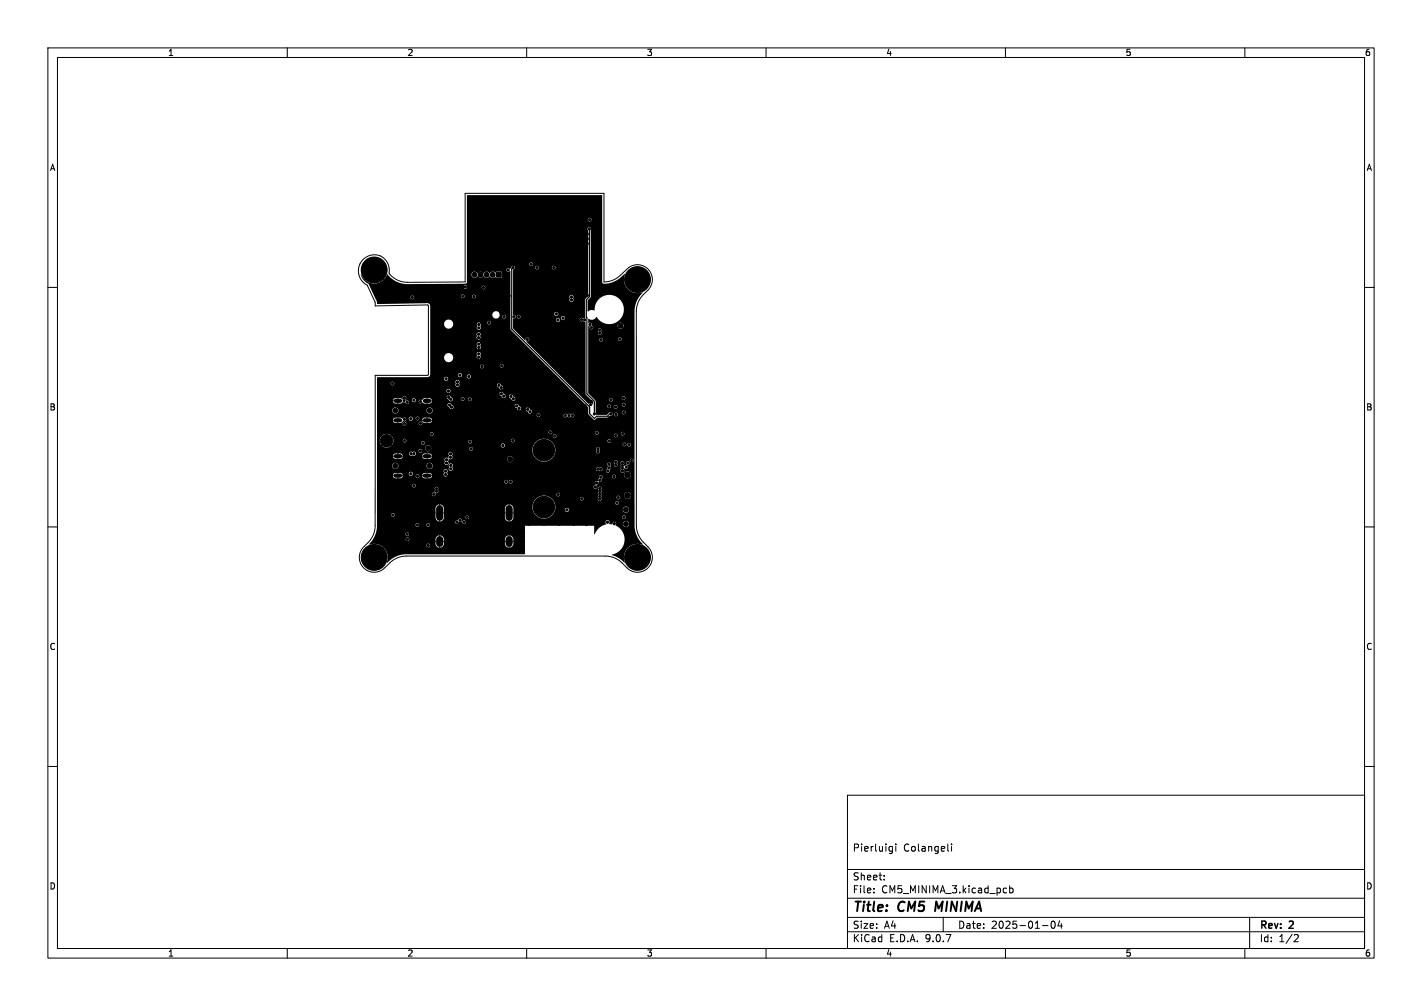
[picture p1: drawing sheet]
<svg xmlns="http://www.w3.org/2000/svg" width="297mm" height="210mm" viewBox="0 0 297 210" stroke-linecap="round" stroke-linejoin="round" font-family="sans-serif">
<defs><g id="words">
<g font-size="2.8">
<text x="178" y="190.9">Title:</text>
<text x="187.7" y="190.9">CM5</text>
<text x="196.2" y="190.9">MINIMA</text>
</g>
<g font-size="2.1">
<text x="178" y="178">Pierluigi</text>
<text x="188.7" y="178">Colangeli</text>
<text x="178" y="184">Sheet:</text>
<text x="178" y="186.7">File:</text>
<text x="184.1" y="186.7">CM5_MINIMA_3.kicad_pcb</text>
<text x="178" y="196.9">KiCad</text>
<text x="178" y="194.1">Size:</text>
<text x="184.7" y="194.1">A4</text>
<text x="185.7" y="196.9">E.D.A.</text>
<text x="193.3" y="196.9">9.0.7</text>
<text x="200" y="194.1">Date:</text>
<text x="207" y="194.1">2025-01-04</text>
<text x="263" y="194.3">Rev:</text>
<text x="263" y="196.9">Id:</text>
<text x="267.1" y="196.9">1/2</text>
<text x="269.4" y="194.3">2</text>
</g>
<g font-size="1.8">
<text x="35" y="11.9">1</text>
<text x="85" y="11.9">2</text>
<text x="135" y="11.9">3</text>
<text x="185" y="11.9">4</text>
<text x="235" y="11.9">5</text>
<text x="285" y="11.9">6</text>
<text x="10.3" y="35.9">A</text>
<text x="285.4" y="35.9">A</text>
<text x="10.3" y="85.9">B</text>
<text x="285.3" y="85.9">B</text>
<text x="10.3" y="135.9">C</text>
<text x="285.3" y="135.9">C</text>
<text x="10.3" y="185.9">D</text>
<text x="285.3" y="185.9">D</text>
<text x="35" y="199.9">1</text>
<text x="85" y="199.9">2</text>
<text x="135" y="199.9">3</text>
<text x="185" y="199.9">4</text>
<text x="235" y="199.9">5</text>
<text x="285" y="199.9">6</text>
</g>
</g></defs>
<g fill="none" stroke="#000" stroke-width=".21">
<path d="M10 10h277v190h-277zM12 12h273v186h-273zM60 10v2M110 10v2M160 10v2M210 10v2M260 10v2M75.9 54.1a3.2 3.2 0 0 1 3.8-.5 3.2 3.2 0 0 1 1.6 3.4 4.8 4.8 0 0 0 3.8 1.9h12v-18.5h29.1v18.5a4.9 4.9 0 0 0 3.4-1.5l1.7-1.5a3.1 3.1 0 0 1 4.2 .4 3.1 3.1 0 0 1-.1 4.2l-1 1a5 5 0 0 0-1.5 3.5v44.7a5 5 0 0 0 1.4 3.5l1.1 1a3.1 3.1 0 0 1-.1 4.4 3.1 3.1 0 0 1-4.3 0l-1-1a5 5 0 0 0-3.6-1.5h-41.5a5 5 0 0 0-3.5 1.4l-1 1a3.1 3.1 0 0 1-4.5 0 3.1 3.1 0 0 1 .2-4.5 5.5 5.5 0 0 0 2.3-4.3v-31.3l11-.1 .1-14.4-.2-.2-10.9 .2-.1-.9-1.6-3.5a3.4 3.4 0 0 1-.8-5.4zM10 60h2M285 60h2M10 110h2M285 110h2"/>
<path d="M10 160h2M177 166h108v32h-108zM186 176.7l.4 .1M186.4 176.7v1.2l-.2 .2-.3 .1M186.4 177.6l-.4 .1M187.1 176.2v.1M187.1 176.7v1M198 176.2v1.3l.2 .2M198.7 176.2v.1M198.7 176.7v1M285 160h2M60 198v2"/>
<path d="M110 198v2M160 198v2M177 194.5h108M177 191.5h108M177 187.5h108M177 181.5h108M182.5 186.3v.1M182.5 185.5v.1M184.7 183.6v.1M184.7 182.8v.1M197 191.5v3M210 198v2"/>
<path d="M210.1 185.4l.1 .1M210.2 186.3l-.1 .1M210.9 184.9v1.5M210.9 185.5l.4-.1 .3 .3-.1 .6h-.6M217.7 193.2h1.2M219.7 192.4l.2-.1a.8 .8 0 0 1 .5 .7 .8 .8 0 0 1-.5 .8 1 1 0 0 1-.2-1.4zM221.3 192.2l-.3 1.1h.9M221.7 192.8v1M260 198v2M261 191.5v6.5M270.5 195.1l.5 .1 .2 .3-1 1.1h1"/>
</g>
<path d="M195.6 188.2l-.3 2" fill="none" stroke="#000" stroke-width=".4"/>
<g fill="#000" stroke="#000" stroke-width=".21">
<path d="M103.7 56.9h1v1h-1z"/>
<circle cx="78.1" cy="56.4" r="2.7"/>
<circle cx="82.1" cy="59.9" r=".23"/>
<circle cx="83.7" cy="59.9" r=".22"/>
<circle cx="85.3" cy="59.9" r=".23"/>
<circle cx="87" cy="59.9" r=".23"/>
<circle cx="88.6" cy="59.9" r=".22"/>
<circle cx="90.2" cy="59.9" r=".23"/>
<circle cx="91.8" cy="59.9" r=".23"/>
<circle cx="93.5" cy="59.9" r=".22"/>
<circle cx="95.1" cy="59.9" r=".23"/>
<circle cx="96.6" cy="59.9" r=".23"/>
<circle cx="97.2" cy="59.9" r=".23"/>
<circle cx="98" cy="45.1" r=".22"/>
<circle cx="98.1" cy="43.4" r=".22"/>
<circle cx="98.1" cy="41.4" r=".22"/>
<circle cx="98.1" cy="48.4" r=".22"/>
<circle cx="98.1" cy="51.4" r=".22"/>
<circle cx="98.1" cy="52.4" r=".22"/>
<circle cx="98.1" cy="46.9" r=".23"/>
<circle cx="98.1" cy="55.9" r=".23"/>
<circle cx="98.1" cy="53.9" r=".23"/>
<circle cx="98.1" cy="49.9" r=".23"/>
<circle cx="99.1" cy="57.4" r=".5"/>
<circle cx="99.6" cy="56.4" r=".22"/>
<circle cx="99.7" cy="49.9" r=".23"/>
<circle cx="100.2" cy="41.4" r=".22"/>
<circle cx="100.4" cy="57.4" r=".5"/>
<circle cx="100.7" cy="49.9" r=".23"/>
<circle cx="101.6" cy="45.4" r=".23"/>
<circle cx="101.6" cy="57.4" r=".5"/>
<circle cx="101.9" cy="49.8" r=".22"/>
<circle cx="102.1" cy="41.4" r=".22"/>
<circle cx="102.2" cy="52.4" r=".22"/>
<circle cx="102.9" cy="57.4" r=".5"/>
<circle cx="103.6" cy="48.4" r=".22"/>
<circle cx="103.6" cy="52.4" r=".22"/>
<circle cx="103.6" cy="53.4" r=".22"/>
<circle cx="103.7" cy="46.9" r=".23"/>
<circle cx="103.8" cy="45" r=".22"/>
<circle cx="104.1" cy="41.4" r=".22"/>
<circle cx="104.2" cy="55.9" r=".22"/>
<circle cx="104.2" cy="50.9" r=".22"/>
<circle cx="106.1" cy="41.4" r=".22"/>
<circle cx="106.1" cy="56.4" r=".22"/>
<circle cx="106.2" cy="54.9" r=".22"/>
<circle cx="107.2" cy="55.9" r=".22"/>
<circle cx="108.1" cy="41.4" r=".22"/>
<circle cx="108.1" cy="55.4" r=".22"/>
<circle cx="108.6" cy="49.4" r=".22"/>
<circle cx="109.1" cy="44.4" r=".22"/>
<circle cx="109.1" cy="58.4" r=".22"/>
<circle cx="110.1" cy="50.4" r=".22"/>
<circle cx="110.1" cy="56.4" r=".22"/>
<circle cx="110.6" cy="41.4" r=".22"/>
<circle cx="110.9" cy="55.2" r=".22"/>
<circle cx="111.2" cy="43.9" r=".22"/>
<circle cx="111.6" cy="46.4" r=".22"/>
<circle cx="112.1" cy="48.4" r=".22"/>
<circle cx="112.2" cy="55.9" r=".22"/>
<circle cx="113.1" cy="41.4" r=".22"/>
<circle cx="113.2" cy="50.9" r=".22"/>
<circle cx="113.6" cy="55.9" r=".23"/>
<circle cx="114.1" cy="58.4" r=".22"/>
<circle cx="114.6" cy="49.4" r=".22"/>
<circle cx="115.1" cy="46.4" r=".22"/>
<circle cx="115.1" cy="41.4" r=".22"/>
<circle cx="115.6" cy="58.4" r=".22"/>
<circle cx="115.6" cy="55.9" r=".23"/>
<circle cx="116.6" cy="44.4" r=".22"/>
<circle cx="116.6" cy="48.9" r=".23"/>
<circle cx="117.1" cy="51.4" r=".22"/>
<circle cx="117.2" cy="49.9" r=".22"/>
<circle cx="117.6" cy="41.4" r=".22"/>
<circle cx="118.2" cy="54.9" r=".22"/>
<circle cx="119.6" cy="58.4" r=".22"/>
<circle cx="120.6" cy="58.9" r=".23"/>
<circle cx="121.6" cy="58.4" r=".22"/>
<circle cx="121.6" cy="56.9" r=".23"/>
<circle cx="121.6" cy="54.9" r=".23"/>
<circle cx="122.1" cy="53.4" r=".22"/>
<circle cx="122.6" cy="50.9" r=".23"/>
<circle cx="122.6" cy="48.9" r=".23"/>
<circle cx="122.6" cy="49.9" r=".23"/>
<circle cx="123.1" cy="47.8" r=".22"/>
<circle cx="123.1" cy="41.4" r=".22"/>
<circle cx="123.2" cy="45.9" r=".22"/>
<circle cx="125.1" cy="41.4" r=".22"/>
<circle cx="125.1" cy="55.4" r=".22"/>
<circle cx="125.2" cy="46.9" r=".22"/>
<circle cx="125.2" cy="51.9" r=".22"/>
<circle cx="125.2" cy="56.9" r=".22"/>
<circle cx="125.2" cy="53.9" r=".22"/>
<circle cx="125.2" cy="58.9" r=".22"/>
<circle cx="125.2" cy="48.9" r=".22"/>
<circle cx="125.2" cy="42.9" r=".22"/>
<circle cx="125.2" cy="44.9" r=".22"/>
<circle cx="125.8" cy="59.9" r=".23"/>
<circle cx="127.5" cy="59.9" r=".22"/>
<circle cx="129.1" cy="59.9" r=".23"/>
<circle cx="133.1" cy="58.4" r="2.7"/>
<circle cx="86.1" cy="62.1" r=".23"/>
<circle cx="91.1" cy="67" r=".22"/>
<circle cx="91.1" cy="76.8" r=".22"/>
<circle cx="91.1" cy="70.2" r=".23"/>
<circle cx="91.1" cy="73.5" r=".23"/>
<circle cx="91.1" cy="63.8" r=".23"/>
<circle cx="91.5" cy="61.4" r=".22"/>
<circle cx="93.2" cy="79.1" r=".22"/>
<circle cx="94.5" cy="63.8" r=".22"/>
<circle cx="95.4" cy="61.3" r=".23"/>
<circle cx="95.5" cy="79.7" r=".22"/>
<circle cx="96.1" cy="78.3" r=".22"/>
<circle cx="96.7" cy="61.9" r=".23"/>
<circle cx="97.9" cy="78.6" r=".22"/>
<circle cx="99" cy="61.9" r=".22"/>
<circle cx="99.6" cy="69.1" r=".22"/>
<circle cx="99.6" cy="75.1" r=".23"/>
<circle cx="99.7" cy="71.1" r=".23"/>
<circle cx="100" cy="70.5" r=".22"/>
<circle cx="100" cy="69.8" r=".22"/>
<circle cx="100" cy="73.2" r=".22"/>
<circle cx="100" cy="74.6" r=".22"/>
<circle cx="100" cy="73.9" r=".22"/>
<circle cx="100" cy="72.5" r=".22"/>
<circle cx="100" cy="71.8" r=".22"/>
<circle cx="100" cy="68.5" r=".22"/>
<circle cx="100" cy="67.8" r=".22"/>
<circle cx="100.4" cy="69.1" r=".22"/>
<circle cx="100.5" cy="70.9" r=".23"/>
<circle cx="100.6" cy="71.5" r=".22"/>
<circle cx="100.6" cy="74.9" r=".22"/>
<circle cx="100.6" cy="60.5" r=".22"/>
<circle cx="100.6" cy="67.4" r=".22"/>
<circle cx="100.7" cy="76.5" r=".23"/>
<circle cx="101" cy="60" r=".22"/>
<circle cx="102.2" cy="67.4" r=".22"/>
<circle cx="103.6" cy="70.5" r=".22"/>
<circle cx="103.6" cy="71.4" r=".22"/>
<circle cx="104.3" cy="79.8" r=".22"/>
<circle cx="104.5" cy="61.7" r=".23"/>
<circle cx="104.7" cy="65.6" r=".23"/>
<circle cx="104.8" cy="76.4" r=".22"/>
<circle cx="105.3" cy="66.1" r=".22"/>
<circle cx="106.3" cy="61.8" r=".22"/>
<circle cx="107.4" cy="66.1" r=".22"/>
<circle cx="107.8" cy="65.3" r=".22"/>
<circle cx="108.3" cy="66.1" r=".22"/>
<circle cx="108.4" cy="75.5" r=".22"/>
<circle cx="109.5" cy="75.5" r=".22"/>
<circle cx="110.2" cy="70.9" r=".22"/>
<circle cx="110.5" cy="75.5" r=".22"/>
<circle cx="110.8" cy="61.7" r=".23"/>
<circle cx="115.4" cy="61.6" r=".22"/>
<circle cx="115.8" cy="66.8" r=".23"/>
<circle cx="116.2" cy="65.5" r=".22"/>
<circle cx="116.3" cy="64.9" r=".22"/>
<circle cx="116.5" cy="66.8" r=".22"/>
<circle cx="117.6" cy="66.4" r=".22"/>
<circle cx="118.2" cy="66.7" r=".22"/>
<circle cx="118.9" cy="60.5" r=".23"/>
<circle cx="119.4" cy="62" r=".23"/>
<circle cx="119.4" cy="62.6" r=".23"/>
<circle cx="121.5" cy="66.7" r=".22"/>
<circle cx="121.8" cy="66" r=".23"/>
<circle cx="122.1" cy="61.7" r=".22"/>
<circle cx="122.1" cy="66.8" r=".22"/>
<circle cx="122.7" cy="61.7" r=".23"/>
<circle cx="123.2" cy="67.7" r=".22"/>
<circle cx="123.5" cy="68.4" r=".23"/>
<circle cx="124.4" cy="69" r=".22"/>
<circle cx="124.6" cy="69.7" r=".22"/>
<circle cx="124.7" cy="79.4" r=".22"/>
<circle cx="125.2" cy="76.3" r=".23"/>
<circle cx="125.2" cy="68.9" r=".22"/>
<circle cx="125.2" cy="69.5" r=".22"/>
<circle cx="125.6" cy="70.9" r=".22"/>
<circle cx="127.2" cy="79.1" r=".23"/>
<circle cx="127.3" cy="78.1" r=".22"/>
<circle cx="129.5" cy="70.8" r=".22"/>
<circle cx="129.5" cy="77.9" r=".22"/>
<circle cx="129.6" cy="68" r=".5"/>
<circle cx="130.6" cy="61.2" r=".23"/>
<circle cx="132" cy="67" r=".22"/>
<circle cx="132" cy="62.1" r=".22"/>
<circle cx="132" cy="71.8" r=".22"/>
<circle cx="132" cy="76.7" r=".22"/>
<circle cx="132" cy="80" r=".23"/>
<circle cx="132" cy="63.7" r=".23"/>
<circle cx="132" cy="68.6" r=".23"/>
<circle cx="132" cy="65.3" r=".23"/>
<circle cx="132" cy="73.5" r=".23"/>
<circle cx="132" cy="70.2" r=".23"/>
<circle cx="132" cy="75.1" r=".23"/>
<circle cx="132" cy="78.4" r=".23"/>
<circle cx="79.3" cy="97.9" r=".22"/>
<circle cx="79.3" cy="83.3" r=".22"/>
<circle cx="79.3" cy="88.2" r=".22"/>
<circle cx="79.3" cy="99.6" r=".22"/>
<circle cx="79.3" cy="94.7" r=".22"/>
<circle cx="79.3" cy="96.3" r=".23"/>
<circle cx="79.3" cy="80" r=".23"/>
<circle cx="79.3" cy="81.6" r=".23"/>
<circle cx="79.3" cy="84.9" r=".23"/>
<circle cx="79.3" cy="86.5" r=".23"/>
<circle cx="79.3" cy="89.8" r=".23"/>
<circle cx="80.7" cy="92" r="1.3"/>
<circle cx="82" cy="80.1" r=".22"/>
<circle cx="82.6" cy="97.3" r=".5"/>
<circle cx="82.6" cy="85.7" r=".5"/>
<circle cx="82.8" cy="82.5" r=".22"/>
<circle cx="82.9" cy="84.8" r=".22"/>
<circle cx="82.9" cy="86.7" r=".23"/>
<circle cx="82.9" cy="98.2" r=".22"/>
<circle cx="83" cy="96.3" r=".23"/>
<circle cx="84.4" cy="83.6" r=".22"/>
<circle cx="84.5" cy="87.5" r=".23"/>
<circle cx="84.5" cy="83.1" r=".22"/>
<circle cx="84.5" cy="88.4" r=".22"/>
<circle cx="84.5" cy="92" r=".22"/>
<circle cx="85.1" cy="84" r=".23"/>
<circle cx="85.1" cy="94.6" r=".23"/>
<circle cx="85.4" cy="83" r=".22"/>
<circle cx="85.8" cy="87.4" r=".22"/>
<circle cx="85.8" cy="98.9" r=".23"/>
<circle cx="85.8" cy="94.7" r=".23"/>
<circle cx="86.1" cy="90.7" r=".23"/>
<circle cx="86.1" cy="91.9" r=".23"/>
<circle cx="86.5" cy="83.5" r=".22"/>
<circle cx="86.5" cy="94.7" r=".23"/>
<circle cx="86.9" cy="82.9" r=".22"/>
<circle cx="87.2" cy="99.4" r=".23"/>
<circle cx="87.2" cy="87.4" r=".23"/>
<circle cx="87.2" cy="94.5" r=".23"/>
<circle cx="87.8" cy="94.2" r=".23"/>
<circle cx="87.8" cy="88.4" r=".23"/>
<circle cx="87.8" cy="83.8" r=".23"/>
<circle cx="88.4" cy="92.5" r=".23"/>
<circle cx="89.4" cy="98.2" r=".22"/>
<circle cx="89.4" cy="84.8" r=".22"/>
<circle cx="89.4" cy="96.3" r=".22"/>
<circle cx="89.4" cy="93.6" r=".5"/>
<circle cx="89.5" cy="82.3" r=".23"/>
<circle cx="89.7" cy="97.3" r=".5"/>
<circle cx="89.7" cy="85.7" r=".5"/>
<circle cx="90.2" cy="90.6" r=".23"/>
<circle cx="90.7" cy="83.9" r=".22"/>
<circle cx="91.4" cy="87.2" r=".23"/>
<circle cx="91.4" cy="86.4" r=".22"/>
<circle cx="91.4" cy="89.7" r=".22"/>
<circle cx="91.4" cy="90.9" r=".22"/>
<circle cx="91.4" cy="99.3" r=".22"/>
<circle cx="91.5" cy="98.1" r=".23"/>
<circle cx="91.5" cy="93.3" r=".23"/>
<circle cx="93" cy="83.1" r=".23"/>
<circle cx="93.1" cy="99.1" r=".23"/>
<circle cx="93.1" cy="98.4" r=".23"/>
<circle cx="93.1" cy="94.4" r=".23"/>
<circle cx="93.3" cy="96.7" r=".23"/>
<circle cx="93.3" cy="96" r=".23"/>
<circle cx="93.6" cy="99.5" r=".22"/>
<circle cx="93.7" cy="82.3" r=".22"/>
<circle cx="93.7" cy="81.6" r=".22"/>
<circle cx="93.7" cy="82.9" r=".22"/>
<circle cx="93.9" cy="84.6" r=".22"/>
<circle cx="94.1" cy="94.8" r=".22"/>
<circle cx="94.1" cy="95.5" r=".22"/>
<circle cx="94.1" cy="83.3" r=".23"/>
<circle cx="94.1" cy="97.9" r=".22"/>
<circle cx="94.1" cy="97.2" r=".22"/>
<circle cx="94.1" cy="93" r=".22"/>
<circle cx="94.2" cy="89.8" r=".22"/>
<circle cx="94.3" cy="85.8" r=".22"/>
<circle cx="94.3" cy="85" r=".23"/>
<circle cx="94.5" cy="99.4" r=".23"/>
<circle cx="94.5" cy="94.3" r=".23"/>
<circle cx="95.5" cy="80.3" r=".22"/>
<circle cx="96" cy="99.8" r=".23"/>
<circle cx="96.6" cy="83.3" r=".22"/>
<circle cx="96.7" cy="98.3" r=".23"/>
<circle cx="98.1" cy="83.4" r=".23"/>
<circle cx="98.2" cy="92.2" r=".23"/>
<circle cx="98.4" cy="93.7" r=".22"/>
<circle cx="99.1" cy="94.4" r=".22"/>
<circle cx="102.2" cy="93.6" r=".23"/>
<circle cx="102.5" cy="95.7" r=".22"/>
<circle cx="103.5" cy="80.6" r=".22"/>
<circle cx="103.9" cy="97.2" r=".23"/>
<circle cx="103.9" cy="93.3" r=".23"/>
<circle cx="104" cy="82.3" r=".22"/>
<circle cx="104.2" cy="80.4" r=".22"/>
<circle cx="104.7" cy="80.9" r=".22"/>
<circle cx="104.7" cy="82.2" r=".23"/>
<circle cx="104.8" cy="81.6" r=".23"/>
<circle cx="105" cy="83.4" r=".23"/>
<circle cx="105" cy="93" r=".22"/>
<circle cx="105.1" cy="96.6" r=".22"/>
<circle cx="105.2" cy="99.7" r=".22"/>
<circle cx="105.2" cy="82.7" r=".22"/>
<circle cx="105.3" cy="98.4" r=".22"/>
<circle cx="105.4" cy="80.8" r=".23"/>
<circle cx="105.8" cy="95.1" r=".22"/>
<circle cx="105.9" cy="82.6" r=".23"/>
<circle cx="106.2" cy="97.6" r=".22"/>
<circle cx="106.6" cy="95.9" r=".5"/>
<circle cx="106.6" cy="92.6" r=".23"/>
<circle cx="106.7" cy="82.8" r=".23"/>
<circle cx="106.8" cy="98.6" r=".22"/>
<circle cx="106.9" cy="82.1" r=".23"/>
<circle cx="107.1" cy="84" r=".22"/>
<circle cx="107.1" cy="92" r=".22"/>
<circle cx="107.2" cy="83.3" r=".23"/>
<circle cx="107.2" cy="84.9" r=".22"/>
<circle cx="107.5" cy="97.6" r=".23"/>
<circle cx="107.7" cy="92.6" r=".23"/>
<circle cx="107.9" cy="84.8" r=".23"/>
<circle cx="107.9" cy="83.1" r=".22"/>
<circle cx="108.1" cy="84.1" r=".23"/>
<circle cx="108.3" cy="85.9" r=".23"/>
<circle cx="108.4" cy="85.2" r=".22"/>
<circle cx="108.7" cy="89" r=".23"/>
<circle cx="109.2" cy="85.1" r=".23"/>
<circle cx="109.5" cy="85.6" r=".22"/>
<circle cx="109.6" cy="98.6" r=".22"/>
<circle cx="110" cy="99.7" r=".22"/>
<circle cx="110.2" cy="85.5" r=".22"/>
<circle cx="110.3" cy="84.8" r=".22"/>
<circle cx="110.5" cy="95.3" r=".22"/>
<circle cx="110.6" cy="94.1" r=".23"/>
<circle cx="110.7" cy="86" r=".23"/>
<circle cx="111.1" cy="86.4" r=".23"/>
<circle cx="111.4" cy="85.8" r=".22"/>
<circle cx="111.5" cy="97.6" r=".22"/>
<circle cx="111.5" cy="96.4" r=".22"/>
<circle cx="112.5" cy="86.7" r=".23"/>
<circle cx="112.6" cy="98.6" r=".22"/>
<circle cx="113.3" cy="97.6" r=".22"/>
<circle cx="113.5" cy="99.7" r=".23"/>
<circle cx="113.6" cy="94" r="2.25"/>
<circle cx="114.3" cy="98.6" r=".23"/>
<circle cx="114.8" cy="97.6" r=".23"/>
<circle cx="114.9" cy="90.3" r=".23"/>
<circle cx="115.2" cy="99.7" r=".23"/>
<circle cx="115.8" cy="98.7" r=".22"/>
<circle cx="115.9" cy="91.1" r=".22"/>
<circle cx="116" cy="91.8" r=".22"/>
<circle cx="116.2" cy="97.6" r=".23"/>
<circle cx="116.2" cy="95.5" r=".22"/>
<circle cx="116.4" cy="86.7" r=".23"/>
<circle cx="117.7" cy="99.6" r=".23"/>
<circle cx="118.1" cy="86.8" r=".22"/>
<circle cx="118.9" cy="86.8" r=".22"/>
<circle cx="119.6" cy="86.7" r=".22"/>
<circle cx="121.3" cy="94.2" r=".22"/>
<circle cx="121.3" cy="92.7" r=".23"/>
<circle cx="121.3" cy="96.2" r=".23"/>
<circle cx="121.4" cy="86.7" r=".22"/>
<circle cx="122.2" cy="84.7" r=".22"/>
<circle cx="123.3" cy="84.5" r=".23"/>
<circle cx="123.5" cy="83.8" r=".22"/>
<circle cx="123.6" cy="94" r=".23"/>
<circle cx="124.1" cy="86.4" r=".22"/>
<circle cx="124.6" cy="90.4" r=".23"/>
<circle cx="124.8" cy="80.9" r=".23"/>
<circle cx="124.9" cy="98" r=".22"/>
<circle cx="124.9" cy="94.3" r=".22"/>
<circle cx="124.9" cy="93.7" r=".22"/>
<circle cx="125" cy="91.7" r=".23"/>
<circle cx="125.1" cy="85.4" r=".22"/>
<circle cx="125.5" cy="98" r=".22"/>
<circle cx="125.5" cy="99.6" r=".23"/>
<circle cx="126.9" cy="98.3" r=".23"/>
<circle cx="127.2" cy="84.8" r=".23"/>
<circle cx="127.2" cy="96.2" r=".23"/>
<circle cx="127.2" cy="96.9" r=".22"/>
<circle cx="127.2" cy="87.2" r=".22"/>
<circle cx="127.2" cy="92.1" r=".23"/>
<circle cx="127.2" cy="97.7" r=".23"/>
<circle cx="127.3" cy="94.1" r=".22"/>
<circle cx="127.3" cy="84.1" r=".23"/>
<circle cx="127.4" cy="82.4" r=".22"/>
<circle cx="127.6" cy="83.5" r=".22"/>
<circle cx="127.6" cy="86.4" r=".23"/>
<circle cx="127.8" cy="92.1" r=".22"/>
<circle cx="128" cy="91.2" r=".23"/>
<circle cx="128.2" cy="86" r=".22"/>
<circle cx="128.2" cy="99.5" r=".22"/>
<circle cx="128.6" cy="85" r=".22"/>
<circle cx="128.6" cy="96.4" r=".23"/>
<circle cx="128.6" cy="97" r=".23"/>
<circle cx="128.6" cy="90.9" r=".22"/>
<circle cx="128.7" cy="86.5" r=".22"/>
<circle cx="130" cy="97.8" r=".22"/>
<circle cx="130" cy="97.2" r=".23"/>
<circle cx="130" cy="96.7" r=".23"/>
<circle cx="130" cy="98.3" r=".23"/>
<circle cx="130.1" cy="90.5" r=".23"/>
<circle cx="130.2" cy="87.5" r=".23"/>
<circle cx="130.2" cy="83.7" r=".22"/>
<circle cx="130.2" cy="83.1" r=".23"/>
<circle cx="130.3" cy="86.1" r=".22"/>
<circle cx="130.3" cy="84.5" r=".22"/>
<circle cx="130.4" cy="90" r=".22"/>
<circle cx="130.4" cy="92.8" r=".22"/>
<circle cx="130.7" cy="86.7" r=".22"/>
<circle cx="130.8" cy="97.5" r=".22"/>
<circle cx="130.9" cy="84.8" r=".22"/>
<circle cx="131.1" cy="99.1" r=".6"/>
<circle cx="131.1" cy="96.7" r=".22"/>
<circle cx="131.4" cy="92.8" r=".22"/>
<circle cx="131.8" cy="96.7" r=".23"/>
<circle cx="131.9" cy="96.2" r=".22"/>
<circle cx="132" cy="86.5" r=".22"/>
<circle cx="132" cy="81.6" r=".22"/>
<circle cx="132" cy="84.9" r=".23"/>
<circle cx="132" cy="88.3" r=".22"/>
<circle cx="78.1" cy="116.4" r="2.7"/>
<circle cx="79.3" cy="104.5" r=".22"/>
<circle cx="79.3" cy="109.4" r=".22"/>
<circle cx="79.3" cy="112.6" r=".23"/>
<circle cx="79.3" cy="106.1" r=".23"/>
<circle cx="79.3" cy="101.2" r=".23"/>
<circle cx="79.3" cy="102.8" r=".23"/>
<circle cx="79.3" cy="111" r=".23"/>
<circle cx="79.3" cy="107.7" r=".23"/>
<circle cx="80.8" cy="113.9" r=".22"/>
<circle cx="81" cy="105.4" r=".23"/>
<circle cx="81.8" cy="110.5" r=".22"/>
<circle cx="81.8" cy="111.5" r=".22"/>
<circle cx="82" cy="107.5" r=".22"/>
<circle cx="82.2" cy="115.2" r=".22"/>
<circle cx="82.5" cy="104.4" r=".23"/>
<circle cx="83.9" cy="115.2" r=".22"/>
<circle cx="84.3" cy="112" r=".22"/>
<circle cx="84.8" cy="110.9" r=".22"/>
<circle cx="85" cy="108.4" r=".22"/>
<circle cx="85" cy="113.2" r=".22"/>
<circle cx="85.1" cy="111.5" r=".23"/>
<circle cx="85.1" cy="112.6" r=".23"/>
<circle cx="85.5" cy="115.2" r=".22"/>
<circle cx="86.5" cy="101.4" r=".22"/>
<circle cx="87.1" cy="115.2" r=".22"/>
<circle cx="87.2" cy="109.6" r=".22"/>
<circle cx="87.4" cy="106.4" r=".22"/>
<circle cx="87.5" cy="104.4" r=".23"/>
<circle cx="88.2" cy="106.4" r=".22"/>
<circle cx="88.5" cy="102.3" r=".23"/>
<circle cx="88.8" cy="115.2" r=".22"/>
<circle cx="89.3" cy="100.4" r=".22"/>
<circle cx="89.4" cy="109.6" r=".23"/>
<circle cx="89.5" cy="113.9" r=".22"/>
<circle cx="90.4" cy="115.2" r=".22"/>
<circle cx="90.6" cy="103.2" r=".23"/>
<circle cx="91.2" cy="102" r=".23"/>
<circle cx="91.2" cy="102.6" r=".23"/>
<circle cx="92" cy="115.2" r=".22"/>
<circle cx="92.5" cy="102.3" r=".22"/>
<circle cx="93" cy="100.4" r=".22"/>
<circle cx="93.7" cy="115.2" r=".22"/>
<circle cx="94.4" cy="108.7" r=".22"/>
<circle cx="94.6" cy="100.5" r=".23"/>
<circle cx="95.1" cy="101.7" r=".22"/>
<circle cx="95.1" cy="108.1" r=".23"/>
<circle cx="95.3" cy="115.2" r=".22"/>
<circle cx="95.5" cy="109" r=".22"/>
<circle cx="95.6" cy="104.3" r=".23"/>
<circle cx="96" cy="109.2" r=".22"/>
<circle cx="96.1" cy="108.6" r=".22"/>
<circle cx="96.9" cy="115.2" r=".22"/>
<circle cx="96.9" cy="109" r=".22"/>
<circle cx="97.6" cy="108.7" r=".22"/>
<circle cx="97.6" cy="108" r=".23"/>
<circle cx="98.5" cy="115.2" r=".22"/>
<circle cx="98.6" cy="104.2" r=".22"/>
<circle cx="99.3" cy="103.3" r=".22"/>
<circle cx="100.1" cy="108" r=".22"/>
<circle cx="100.1" cy="104.2" r=".22"/>
<circle cx="100.2" cy="115.2" r=".22"/>
<circle cx="101.6" cy="104.2" r=".22"/>
<circle cx="101.6" cy="108" r=".23"/>
<circle cx="101.8" cy="115.2" r=".22"/>
<circle cx="102.4" cy="103.3" r=".23"/>
<circle cx="103.1" cy="108.1" r=".22"/>
<circle cx="103.1" cy="104.2" r=".22"/>
<circle cx="103.4" cy="115.2" r=".22"/>
<circle cx="103.9" cy="102.8" r=".22"/>
<circle cx="104.1" cy="109.1" r=".23"/>
<circle cx="105.1" cy="115.2" r=".22"/>
<circle cx="105.7" cy="100.6" r=".23"/>
<circle cx="105.8" cy="103.3" r=".22"/>
<circle cx="106.7" cy="100.6" r=".23"/>
<circle cx="106.7" cy="115.2" r=".22"/>
<circle cx="108.3" cy="115.2" r=".22"/>
<circle cx="109.3" cy="115.2" r=".22"/>
<circle cx="109.4" cy="113.1" r=".23"/>
<circle cx="109.4" cy="111" r=".23"/>
<circle cx="110.6" cy="109.5" r=".22"/>
<circle cx="113.6" cy="105.9" r="2.25"/>
<circle cx="113.6" cy="109.4" r=".22"/>
<circle cx="116.3" cy="101.5" r=".22"/>
<circle cx="116.6" cy="103.3" r=".23"/>
<circle cx="116.8" cy="109.5" r=".22"/>
<circle cx="117.8" cy="103.9" r=".22"/>
<circle cx="118.2" cy="104.4" r=".22"/>
<circle cx="118.4" cy="106.4" r=".22"/>
<circle cx="118.5" cy="103.9" r=".23"/>
<circle cx="118.5" cy="105.7" r=".23"/>
<circle cx="119.8" cy="109.5" r=".22"/>
<circle cx="121.5" cy="104.1" r=".22"/>
<circle cx="122.5" cy="109.5" r=".22"/>
<circle cx="123.9" cy="100.8" r=".22"/>
<circle cx="124.3" cy="102.5" r=".22"/>
<circle cx="124.3" cy="103.1" r=".22"/>
<circle cx="124.4" cy="103.6" r=".23"/>
<circle cx="124.4" cy="101.7" r=".23"/>
<circle cx="124.6" cy="110.1" r=".22"/>
<circle cx="124.6" cy="100.8" r=".22"/>
<circle cx="125.2" cy="104.2" r=".22"/>
<circle cx="125.2" cy="103.6" r=".23"/>
<circle cx="125.2" cy="103.1" r=".23"/>
<circle cx="125.2" cy="102.5" r=".22"/>
<circle cx="125.3" cy="102" r=".22"/>
<circle cx="125.3" cy="100.3" r=".22"/>
<circle cx="126.9" cy="109" r=".23"/>
<circle cx="127.1" cy="100.2" r=".22"/>
<circle cx="128.3" cy="109.3" r=".22"/>
<circle cx="128.9" cy="105" r=".22"/>
<circle cx="129.1" cy="103.9" r=".22"/>
<circle cx="129.4" cy="115.7" r=".22"/>
<circle cx="130.1" cy="103.9" r=".22"/>
<circle cx="130.3" cy="108" r=".22"/>
<circle cx="130.7" cy="106.4" r=".5"/>
<circle cx="130.7" cy="109.4" r=".5"/>
<circle cx="130.9" cy="113.3" r=".22"/>
<circle cx="131.1" cy="103.4" r=".6"/>
<circle cx="132" cy="112" r=".22"/>
<circle cx="132" cy="107.1" r=".22"/>
<circle cx="132.1" cy="110.4" r=".23"/>
<circle cx="132.1" cy="108.8" r=".23"/>
<circle cx="132.1" cy="105.5" r=".23"/>
<circle cx="133.1" cy="116.4" r="2.7"/>
</g>
<path d="M82.6 87.7h1M82.6 83.7h1M82.6 99.3h1M82.6 95.2h1M88.7 87.7h1M88.7 83.7h1M88.7 99.3h1M88.7 95.2h1" fill="none" stroke="#000" stroke-width=".86"/>
<path d="M91.8 106.2v1.8M91.8 112.6v.8M106.3 106.2v1.8M106.3 112.6v.8" fill="none" stroke="#000" stroke-width="1.5"/>
<path d="M107.1 55.9l-.2 .2v12.6l16.3 16.2v1.5l.9 1 .5-.5h2.3l.5-.5h.2M123.1 47.8l.1 14.1-.8 .7v3.6l.2 .1v15.9l1.5 1.6v2.6" fill="none" stroke="#000" stroke-width=".25"/>
<path d="M75.3 57.3l.8 1 1-1 .2 .1-1 1.1a2.83 2.83 0 0 0 3.8-.1l-1.1-1 .2-.1 1 1 .7-1.1 .1 .2a5.3 5.3 0 0 0 4.2 1.9l12-.1 .3-.3v-1.6h1v.1a.7 .7 0 0 0 .5 .6 .7 .7 0 0 0 .8-.4l.1 .1 .2-.2 .1 .1-.2 .3 .3 .1 .5-.1-.3-.3 .2-.1 .2 .2 .1-.1a.74 .74 0 0 0 1.3 .1l.6 .3 .6-.2 .2 .2h1.1v-1.2l-1.1-.1-.2 .3a.78 .78 0 0 0-1.3 .1 .72 .72 0 0 0-1.2 0l-.1-.1-.2 .2-.2-.1 .3-.2-.4-.2-.4 .2 .2 .2-.1 .1-.2-.2-.1 .1a.91 .91 0 0 0-1.1-.2l-.2 .4h-1v-1h8.3v.3l.3 .1 .5-.2v12.3l16.3 16.2v1.5l1.1 1.1h.3l.5-.4h2.1l.5-.5 .9-.2a.38 .38 0 0 0 .5 .4 .38 .38 0 0 0 .1-.6 .38 .38 0 0 0-.6 .1l-.3 .1-.1-.4 2 .1a.38 .38 0 0 0 .6 .2 .38 .38 0 0 0 0-.6 .38 .38 0 0 0-.6 .3l-2.3-.1-.9 .6h-2.2l-.1-1.8h2.4l.1 .3 .3 .1 .4-.3h.6a.38 .38 0 0 0 .5 .4 .38 .38 0 0 0 .1-.6 .38 .38 0 0 0-.6 .1l-.6 .1-.3-.4h2.6a.38 .38 0 0 0 .5 .4 .38 .38 0 0 0 .2-.6 .38 .38 0 0 0-.7 .1h-2.7l-.4 .4h-2.4v-1.1l-.2-.3h3a.38 .38 0 0 0 .5 .4 .38 .38 0 0 0 .2-.6 .38 .38 0 0 0-.6 .1l-3.1 .1-.4-.4h6.1a.38 .38 0 0 0 .5 .5 .38 .38 0 0 0 .1-.7 .38 .38 0 0 0-.6 .1l-6.1 .1-.9-.9v-11.2h2.3a.38 .38 0 0 0 .4 .4 .38 .38 0 0 0 .3-.5l3.2 .1a.38 .38 0 0 0 .6 .2 .38 .38 0 0 0 0-.6 .38 .38 0 0 0-.6 .3h-3.2l-.4-.3-.3 .4h-2.3v-2h2l.1 .3a.42 .42 0 0 0 0 .6 .42 .42 0 0 0 .5 0 .42 .42 0 0 0 0-.6 .38 .38 0 0 0-.1-.6 .38 .38 0 0 0-.5 .3h-2v-.8h.2a.4 .4 0 0 0 .3 .6 .4 .4 0 0 0 .4-.5l-.3-.3h5.5l.1 .5 .3-.3 .1 .1-.3 .3 .5 .1 .3-.1-.3-.3 .1-.1 .3 .3 .1-.5-.1-.3-.3 .3-.1-.1 .3-.3-.3-.1-.5 .1 .3 .3-.1 .1-.3-.3-.1 .3h-5.5a.42 .42 0 0 0-.1-.5 .42 .42 0 0 0-.5 0v-.9a1.15 1.15 0 0 0 1.7-.3 3.1 3.1 0 0 0 5.1 .3 3.1 3.1 0 0 0-1.6-4.9 3.1 3.1 0 0 0-3.9 3.2h-.1a1.22 1.22 0 0 0-1.4 .2v-2.3l.7-.8v-14a.38 .38 0 0 0-.1-.4 .38 .38 0 0 0-.5 .1 .38 .38 0 0 0 .1 .5v13.6l-.7 .8v3.8a.49 .49 0 0 1-.8 0 .38 .38 0 0 0-.3 .6 .38 .38 0 0 0 .6 .1l.6 .2v15.1l1.5 1.6v.5a.48 .48 0 0 0-.4-.3 .48 .48 0 0 0-.5 .2l-13-13 .2-.1a.38 .38 0 0 0 .4-.3 .38 .38 0 0 0-.4-.4 .38 .38 0 0 0-.3 .5l-.1 .1-2.5-2.5v-1.9h8.9v.2a.43 .43 0 0 0 .7 .3 .43 .43 0 0 0 0-.8 .43 .43 0 0 0-.7 .3h-8.9l.1-.2a.38 .38 0 0 0 .4-.4h.3v.2l.3 .2 .3-.2h8.6a.43 .43 0 0 0 .5 .5 .43 .43 0 0 0 .2-.7 .43 .43 0 0 0-.7 .1v.1h-8.6a.38 .38 0 0 0-.1-.5 .38 .38 0 0 0-.5 .3l-.8-.4v-.2h8.6v.1a.43 .43 0 0 0 .6 .3 .43 .43 0 0 0 0-.7 .43 .43 0 0 0-.6 .3h-8.6v-3.6h11.7l.1 .4a.46 .46 0 0 0 .1 .6 .46 .46 0 0 0 .6 0 .46 .46 0 0 0 0-.7 .43 .43 0 0 0-.2-.6 .43 .43 0 0 0-.6 .3h-11.7v-5.6l.3-.2v-.3h4.3l.3 .4a.37 .37 0 0 0 .4-.4l2.8 .1a.38 .38 0 0 0 .6 .3 .38 .38 0 0 0 0-.7 .38 .38 0 0 0-.6 .3h-2.8v-.2a.38 .38 0 0 0-.4-.1 .38 .38 0 0 0-.3 .3h-4.3v-.2a.57 .57 0 0 0-.7 0 .57 .57 0 0 0-.2 .6l-.1-.1a.38 .38 0 0 0-.4-.1 .38 .38 0 0 0-.3 .3h-8.3v-1.2l13.1 .1a.38 .38 0 0 0 .5 .3 .38 .38 0 0 0 0-.7 .38 .38 0 0 0-.5 .3h-13.1v-9.3l25.3 .1a.38 .38 0 0 0 .6 .3 .38 .38 0 0 0 0-.7 .38 .38 0 0 0-.6 .3h-25.3v-5h28.3v18.1l.2 .3a5 5 0 0 0 3.8-1.5l.7-.5a3.4 3.4 0 0 0 .6 3.1l1-1 .2 .1-1 1.1a3.4 3.4 0 0 0 2.9 .5v.1a5.5 5.5 0 0 0-1.7 4v44.6a6.6 6.6 0 0 0 1.8 4h-.1a2.82 2.82 0 0 0-3 .6l1.1 1.1-.2 .1-1.1-1a3.4 3.4 0 0 0-.5 2.9l-.1 .1a7.5 7.5 0 0 0-2.6-1.6 3.3 3.3 0 0 0 2.6-2.9 3.3 3.3 0 0 0-1.8-3.4l.1-.3h1.4a.65 .65 0 0 0 .9 .7 .65 .65 0 0 0 .2-1.1 .65 .65 0 0 0-1.1 .4h-1.4a.38 .38 0 0 0-.4-.4 .38 .38 0 0 0-.4 .5l-.7-.1a.43 .43 0 0 0 0-.6 .43 .43 0 0 0-.6 0 .43 .43 0 0 0 0 .7v.1a3.6 3.6 0 0 0-2.5 2.1v-1.8h-14.4l-.1 5.9h-24.7a6.2 6.2 0 0 0-4.1 1.8v-.1a2.82 2.82 0 0 0-.6-3l-1 1.1-.2-.1 1.1-1.1-.7-.5 9.7 .1a.38 .38 0 0 0 .6 .3 .38 .38 0 0 0 0-.7 .38 .38 0 0 0-.6 .3l-9.9-.1a3.6 3.6 0 0 0-2.1 0l.8-1.2h6.8l.3 .4a.37 .37 0 0 0 .5-.3h5.5v.4h.4v.1h-.4v.4a.88 .88 0 0 0 .8 .8v-.4h.1v.4a.95 .95 0 0 0 .8-1.2h-.4v-.1h.4v-.4h12.8v.4h.4v.1h-.4v.4a.88 .88 0 0 0 .8 .8v-.4h.1v.4a.95 .95 0 0 0 .8-1.2h-.4v-.1h.4v-.4a.88 .88 0 0 0-.8-.8v.4h-.1v-.4h-.2l-.4 .3-.2 .5h-12.8a.88 .88 0 0 0-.8-.8v.4h-.1v-.4h-.2l-.4 .3-.2 .5h-5.5l-.3-.4-.3 .1-.2 .2h-6.8l.5-1 6.3 .1a.38 .38 0 0 0 .6 .2 .38 .38 0 0 0 0-.6 .38 .38 0 0 0-.6 .3h-6.3l.3-2h8.1l.1 .3 .2 .2 .3-.1 .2-.4h1.4a.38 .38 0 0 0 .5 .4 .38 .38 0 0 0 .2-.6 .38 .38 0 0 0-.6 .1l-1.5 .1-.2-.2-.3-.1-.3 .3h-8.1v-.5h16.4a.41 .41 0 0 0 .4 .4 .41 .41 0 0 0 .4-.4h.7a.38 .38 0 0 0 .5 .4 .38 .38 0 0 0 .1-.6 .38 .38 0 0 0-.6 .1l-.4 .1a.4 .4 0 0 0 0-.8 .4 .4 0 0 0-.5 .5h-.4l-.2 .3h-16.4v-1.5h3a.38 .38 0 0 0 .5 .4 .38 .38 0 0 0 .1-.6 .38 .38 0 0 0-.6 .1l-3 .1v-1.4h12.3v.9h.4v.2h-.4v1l.6 .6 .2 .1v-.5h.1v.5a.88 .88 0 0 0 .8-.9l4.5 .1a.38 .38 0 0 0 .6 .2 .38 .38 0 0 0 0-.6 .38 .38 0 0 0-.6 .3h-4.5v-.8h-.4v-.2h.4v-.9h12.8v.9h.4v.2h-.4v.9a.88 .88 0 0 0 .8 .8v-.5h.1v.5l.2-.1 .6-.6v-1h-.4v-.2h.4l-.1-1.3h4.1a2.4 2.4 0 0 0 3.6 2.2l15.1 .1a.38 .38 0 0 0 .6 .3 .38 .38 0 0 0 0-.6 .38 .38 0 0 0-.6 .2h-15.1l.8-.6 .3-.9h2.1a.43 .43 0 0 0 .4 .5 .43 .43 0 0 0 .4-.6h11.3v.2a.65 .65 0 0 0 1 .4 .65 .65 0 0 0 0-1.1 .65 .65 0 0 0-1 .5h-11.3a.43 .43 0 0 0-.5-.3 .43 .43 0 0 0-.3 .4h-2.1l.1-.7-.2-.7h12.7a.38 .38 0 0 0 .6 .3 .38 .38 0 0 0 0-.6 .38 .38 0 0 0-.6 .3h-12.7l-.6-.9h5.9a.38 .38 0 0 0 .5 .4 .38 .38 0 0 0 .2-.6 .38 .38 0 0 0-.6 .1l-6 .1a2.4 2.4 0 0 0-2.5-.5 2.4 2.4 0 0 0-1.5 2.1h-4.1l-.7-.4v.4h-.1v-.4a.88 .88 0 0 0-.8 .8h-12.8l-.2-.5-.4-.3h-.2v.4h-.1v-.4a.88 .88 0 0 0-.8 .8h-12.3v-2.9h11.5a.38 .38 0 0 0 .4 .4 .38 .38 0 0 0 .4-.4l25.2 .1a.38 .38 0 0 0 .5 .3 .38 .38 0 0 0 .2-.6h8l.1 .9a.4 .4 0 0 0 0 .6 .4 .4 0 0 0 .6-.1 .4 .4 0 0 0-.1-.5h3.3a.38 .38 0 0 0 .6 .3 .38 .38 0 0 0 0-.7 .38 .38 0 0 0-.6 .3h-3.2l-.1-.4h4.8l.2 .5 .2-.2 .1 .1-.2 .2 .4 .2 .5-.2-.2-.2 .1-.1 .2 .2 .2-.5-.2-.4-.2 .2-.1-.1 .2-.2-.4-.2-.5 .2 .2 .2-.1 .1-.2-.2-.2 .4h-4.8v-1.1a.41 .41 0 0 0 0-.6 .41 .41 0 0 0-.5 0 .41 .41 0 0 0-.1 .6v.7h-8a.38 .38 0 0 0-.4-.1 .38 .38 0 0 0-.3 .3h-25.2l-.1-.3a.47 .47 0 0 0 .5-.1 .47 .47 0 0 0 .1-.6 .38 .38 0 0 0-.1-.5 .38 .38 0 0 0-.5 0 .38 .38 0 0 0 0 .5v.6l-.5 .1-.2 .3h-11.5v-1.9h7.4v.3l.3 .2 .4-.2h37.2a.41 .41 0 0 0 .3 .4 .41 .41 0 0 0 .5-.3 .41 .41 0 0 0-.3-.5h.1a.38 .38 0 0 0 .3-.5l.1-.1a.48 .48 0 0 0 .5-.1 .48 .48 0 0 0 .1-.5l.2-.2v-.4h2.1a.38 .38 0 0 0 .5 .4 .38 .38 0 0 0 .1-.6 .38 .38 0 0 0-.6 .1l-2.1 .1a.42 .42 0 0 0-.6-.1 .42 .42 0 0 0-.1 .6l-.2 .2v.4a.43 .43 0 0 0-.6 .2 .43 .43 0 0 0 .2 .5l-.4 .2-.1 .2h-37.2v-.4a.38 .38 0 0 0-.4-.2 .38 .38 0 0 0-.3 .3h-7.4v-.8h26.6l.3 .4a.37 .37 0 0 0 .5-.4l.2 .1a.38 .38 0 0 0 .6 .3 .38 .38 0 0 0 0-.7 .38 .38 0 0 0-.6 .3l-.3-.1a.38 .38 0 0 0-.3-.2 .38 .38 0 0 0-.4 .3h-26.6v-1.3h3.7v.2h-.3l.2 .3 .3 .2h.4v-.4h.2v.4l.6-.1 .3-.4h-.3h3a.38 .38 0 0 0 .5 .4 .38 .38 0 0 0 .2-.6h1v.2h-.3l.2 .3 .3 .2h.4v-.4h.2v.4l.6-.1 .3-.4h-.3v-.2h.3l-.2-.4-.3-.1h-.4v.3h-.2v-.3h-.4l-.3 .1-.2 .4h-.7a.38 .38 0 0 0-.4-.2 .38 .38 0 0 0-.3 .4h-3v-.2h.3l-.2-.3h1.5v.1a.43 .43 0 0 0 .6 .3 .43 .43 0 0 0 0-.8 .43 .43 0 0 0-.6 .4l-2.2-.2v.3h-.2v-.3h-.4l-.3 .1-.2 .4h-3.4v-.9h13.9l.2 .4a.43 .43 0 0 0 .1 .7 .43 .43 0 0 0 .6-.3h36.8l.2 .5 .2-.2 .1 .1-.2 .2 .4 .2 .5-.2-.2-.2 .1-.1 .2 .2 .2-.4-.2-.5-.2 .2-.1-.1 .2-.2-.4-.2-.5 .2 .2 .2-.1 .1-.2-.2-.2 .4h-36.8l-.1-.4a.44 .44 0 0 0-.1-.7 .44 .44 0 0 0-.7 .3h-13.9v-1.1h3.2v.1a.65 .65 0 0 0 .7 .6 .65 .65 0 0 0 .6-.7h5.9v.1a.65 .65 0 0 0 .7 .6 .65 .65 0 0 0 .6-.8h3.3l.2 .4a.44 .44 0 0 0 0 .7 .44 .44 0 0 0 .7-.3h29.9v.3l.3 .1 .3-.1 1.5 .2a.41 .41 0 0 0 .5 .2 .41 .41 0 0 0 .2-.6l.3-.3-.1-.3a.43 .43 0 0 0 .1-.6 .43 .43 0 0 0-.6-.2l-.2 .3 .2 .4-.1 .6-.3 .4h-.9a.42 .42 0 0 0 0-.6 .42 .42 0 0 0-.6 0 .38 .38 0 0 0-.6 .2h-29.9l-.1-.3a.45 .45 0 0 0-.1-.8 .45 .45 0 0 0-.7 .3h-3.3a.65 .65 0 0 0-.7-.5 .65 .65 0 0 0-.6 .6h-5.9v-.1a.65 .65 0 0 0-.7-.5 .65 .65 0 0 0-.6 .6h-3.2v-1.3h14.1l.2 .4a.46 .46 0 0 0 0 .7 .46 .46 0 0 0 .7-.1 .46 .46 0 0 0-.1-.6l.1-.6 .3 .2 11.9-.1 .2 .4 .2-.2 .1 .1-.2 .3 .3 .1 21.7-.1 .1 .3a.41 .41 0 0 0 0 .6 .41 .41 0 0 0 .6-.1v-.6h.7l.1 1.6a.38 .38 0 0 0 .4 .5 .38 .38 0 0 0 .2-.6l.1-.4a.4 .4 0 0 0 .7 0 .4 .4 0 0 0-.1-.6 .4 .4 0 0 0-.6 .2v-.7l.4 .1a.38 .38 0 0 0 .5 .3 .38 .38 0 0 0 0-.6 .38 .38 0 0 0-.5 .2h-.4l-.4-.3-.2 .1-.2 .2h-.7v-.3l-.1-.2 2.8 .1a.38 .38 0 0 0 .5 .3 .38 .38 0 0 0 0-.7 .38 .38 0 0 0-.5 .3h-3l-.4 .3h-21.3l-.2-.3 .1-.1 .3 .2 .1-.5-.1-.2-.3 .2-.1-.1 .2-.2-.3-.2-.4 .2 .2 .2-.1 .1-.2-.2-.2 .3h-11.5l.1-.3-.1-.4a.46 .46 0 0 0 0-.7 .46 .46 0 0 0-.7 .1 .46 .46 0 0 0 .1 .7l-.1 .4h-.2a.43 .43 0 0 0-.7 .3h-14.1v-.7h3.7v.1h-.3l.2 .4 .3 .1h.4v-.3h.2v.3h.6l.3-.5h-.3v-.1h4.7v.1h-.3l.2 .4 .3 .1h.4v-.3h.2v.3h.6l.3-.5h-.3v-.1h.3l-.2-.4-.3-.1h-.4v.3h-.2v-.3h-.6l-.3 .5h-4.1l-.2-.4-.3-.1h-.4v.3h-.2v-.3h-.6l-.3 .5h-3.4v-.5h6.7a.48 .48 0 0 0 .3 .4 .48 .48 0 0 0 .5 0 .44 .44 0 0 0 .6-.2 .44 .44 0 0 0-.1-.6 .44 .44 0 0 0-.6 .1 .43 .43 0 0 0-.7 .3h-6.7v-.6l8.7 .1a.38 .38 0 0 0 .6 .3 .38 .38 0 0 0 0-.7 .38 .38 0 0 0-.6 .3h-8.7v-.6h10.1l.1 .5 .3-.3 .1 .1-.3 .3 .4 .1 .4-.1-.3-.3 .2-.1 .2 .3 .2-.3h7.9l.1 .2 .3 .2 .3-.2h12.5v.2a2.4 2.4 0 0 0 2.6 2.3 2.4 2.4 0 0 0 2.2-2.8h8.5l.1 .3a.41 .41 0 0 0 0 .6 .41 .41 0 0 0 .6-.1v-.4a.4 .4 0 0 0-.1-.6 .4 .4 0 0 0-.6 .2h-8.5l-.4-.9h14.5v.3l.3 .2 .3-.1 .1-.3 .2 .1a.38 .38 0 0 0 .6 .3 .38 .38 0 0 0 0-.7 .38 .38 0 0 0-.6 .3h-.2l-.3-.4-.3 .1-.1 .2h-14.5l-.6-.7 11.9 .1a.38 .38 0 0 0 .6 .3 .38 .38 0 0 0 0-.7 .38 .38 0 0 0-.6 .3h-11.9l-.2-.1a2.4 2.4 0 0 0-3.6 2l-12.5-.1a.38 .38 0 0 0-.2-.5 .38 .38 0 0 0-.5 .4h-7.9l-.2-.5-.2 .3-.2-.1 .3-.3-.3-.1-.5 .1 .3 .3-.1 .1-.3-.3-.1 .3h-10.1v-1.6h.6l.1 .7 .3 .3 .2-.2 .1 .1-.2 .3a1.43 1.43 0 0 0 1.9 0l-.2-.3 .1-.1 .2 .3 22.8-.1v.2a.43 .43 0 0 0 .7 .3 .43 .43 0 0 0 0-.8 .43 .43 0 0 0-.7 .3h-22.8l.3-.5h5.9a.38 .38 0 0 0 .5 .4 .38 .38 0 0 0 .1-.6l9.2 .1a.38 .38 0 0 0 .6 .2 .38 .38 0 0 0 0-.6l8.3 .1a.38 .38 0 0 0 .6 .3 .38 .38 0 0 0 0-.7 .38 .38 0 0 0-.6 .3h-8.6l-.3 .3-9.5-.1-.3 .3h-5.9l.1-.5h1.9a.38 .38 0 0 0 .5 .4 .38 .38 0 0 0 .2-.6 .38 .38 0 0 0-.6 .1l-2 .1-.4-.8-.2 .2-.1-.1 .1-.2h33.9a.38 .38 0 0 0 .4 .4 .38 .38 0 0 0 .3-.5l12 .1a.38 .38 0 0 0 .6 .2 .38 .38 0 0 0 0-.6 .38 .38 0 0 0-.6 .3h-12l-.1-.1a.38 .38 0 0 0-.6 .2h-33.9l-.1-.2-.6-.2 8.9 .1a.38 .38 0 0 0 .6 .2 .38 .38 0 0 0 0-.6 .38 .38 0 0 0-.6 .3h-9.2l-.8 .3 .2 .3-.1 .1-.2-.2-.4 .8h-.6v-1.7h35.9v.3l.3 .1h.3l.1-.3h9v.3l.3 .1 .4-.2 4.7 .1a.38 .38 0 0 0 .6 .2 .38 .38 0 0 0 0-.6 .38 .38 0 0 0-.6 .3l-4.7-.1a.38 .38 0 0 0-.3-.4 .38 .38 0 0 0-.4 .3h-9a.38 .38 0 0 0-.3-.4 .38 .38 0 0 0-.4 .3h-35.9v-1.8h5.4a.38 .38 0 0 0 .4 .4 .38 .38 0 0 0 .3-.5l2.6 .1a.38 .38 0 0 0 .6 .3 .38 .38 0 0 0 0-.6 .38 .38 0 0 0-.6 .2h-2.6v-.1a.38 .38 0 0 0-.4-.1 .38 .38 0 0 0-.3 .3h-5.4v-.7h3.7v.1h-.3l.2 .4 .3 .1h.4v-.3h.2v.3h.6l.3-.4a.48 .48 0 0 0 .5-.1 .48 .48 0 0 0 .2-.4h.6v.1a.43 .43 0 0 0 .5 .3 .43 .43 0 0 0 .3-.5h.6l.1 .3 .3 .1h1.3v.1h-.3l.2 .4 .3 .1h.4v-.3h.2v.3h.6l.3-.5h-.3v-.1h.3l-.2-.4-.3-.1h-.4v.3h-.2v-.3h-.4l-.3 .1-.2 .4h-.8a.38 .38 0 0 0 0-.7 .38 .38 0 0 0-.6 .3l-.6-.1a.43 .43 0 0 0-.5-.2 .43 .43 0 0 0-.3 .4h-.6l-.4-.2-.3 .2-.5-.2h-.4v.3h-.2v-.3h-.4l-.3 .1-.2 .4h-3.4v-1.1h33.4l.1 .3 .2 .2 .3-.1 .2-.3h4.8l.2 .4 .5-.2a.64 .64 0 0 0 .9 .1 .39 .39 0 0 0 .6-.1 .39 .39 0 0 0-.2-.6 .39 .39 0 0 0-.5 .2 .48 .48 0 0 0-.8 .1v-.1a.38 .38 0 0 0-.4-.1 .38 .38 0 0 0-.3 .3h-4.8l-.4-.4-.3 .1-.1 .2h-33.4v-1h3.2v.2a.65 .65 0 0 0 .7 .6 .65 .65 0 0 0 .6-.8h5.9v.2a.65 .65 0 0 0 1 .5 .65 .65 0 0 0 0-1.1 .65 .65 0 0 0-1 .4h-5.9a.65 .65 0 0 0-.7-.5 .65 .65 0 0 0-.6 .5h-3.2v-1.1h14.8v.3l.3 .2a.44 .44 0 0 0 .6 .4 .44 .44 0 0 0 .2-.7h12.9l.1 .3 .4 .3a.43 .43 0 0 0 .4 .4 .43 .43 0 0 0 .4-.3h1l.1 .3 .4 .2a.46 .46 0 0 0 .4 .5 .46 .46 0 0 0 .5-.5 .46 .46 0 0 0-.6-.4v-.1a.43 .43 0 0 0-.4-.4 .43 .43 0 0 0-.4 .4h-1l-.1-.4-.3-.2-.1-.2a.43 .43 0 0 0-.4-.3 .43 .43 0 0 0-.4 .4h-12.9l-.3-.2a.43 .43 0 0 0-.4-.4 .43 .43 0 0 0-.4 .4h-14.8v-.9h3.7v.2h-.3l.2 .3 .3 .1h.4v-.3h.2v.3h.6l.3-.3 .5 .1a.41 .41 0 0 0 .5 .3 .41 .41 0 0 0 .3-.5 .41 .41 0 0 0-.6-.2l-.1-.1h1.3a.43 .43 0 0 0 .3 .4 .43 .43 0 0 0 .5-.1h.6l.1 .3 .3 .1 .4-.2 .3 .2h.6v-.3h.2v.3h.4l.3-.1 .2-.3h-.3v-.2h.3l-.2-.4-.3-.1h-.4v.3h-.2v-.3h-.4l-.6 .4a.38 .38 0 0 0-.7 .3h-.6v-.4a.43 .43 0 0 0-.4-.3 .43 .43 0 0 0-.4 .4h-1.3l.1-.6h8.5l.1 .3 .3 .1a.45 .45 0 0 0 .5 .5 .45 .45 0 0 0 .3-.6l1.8 .1a.38 .38 0 0 0 .4 .4 .38 .38 0 0 0 .3-.4l.8 .1a.38 .38 0 0 0 .6 .3 .38 .38 0 0 0 0-.7 .38 .38 0 0 0-.6 .3h-.8v-.2a.38 .38 0 0 0-.4-.2 .38 .38 0 0 0-.3 .3h-1.8l-.4-.3a.43 .43 0 0 0-.4-.4 .43 .43 0 0 0-.4 .4l-8.5-.1a.42 .42 0 0 0-.6 0 .42 .42 0 0 0-.1 .6l-.5-.3h-.4v.3h-.2v-.3h-.4l-.3 .1-.2 .4h-3.4v-1.4h25.6l.1 .3 .3 .1a.46 .46 0 0 0 .4 .5 .46 .46 0 0 0 .5-.4h.7l.1 .3 .4 .2a.46 .46 0 0 0 .5 .5 .46 .46 0 0 0 .4-.6 .46 .46 0 0 0-.5-.3l-.1-.2a.43 .43 0 0 0-.4-.3 .43 .43 0 0 0-.4 .4h-.7l-.1-.3-.3-.1a.47 .47 0 0 0-.4-.5 .47 .47 0 0 0-.5 .4h-25.6v-.6h14.5a.43 .43 0 0 0 .6 .4 .43 .43 0 0 0 .2-.7 .43 .43 0 0 0-.7 .1l-.1 .2h-14.5v-1.6h2.9a.38 .38 0 0 0 .5 .4 .38 .38 0 0 0 .2-.6 .38 .38 0 0 0-.7 .1l-2.9 .1v-.3h16.4l.1 .3a.43 .43 0 0 0 .2 .7 .43 .43 0 0 0 .6-.3h7.8l.1 .3 .3 .1a.47 .47 0 0 0 .5 .6 .47 .47 0 0 0 .4-.5 .47 .47 0 0 0-.5-.5v-.2a.43 .43 0 0 0-.5-.2 .43 .43 0 0 0-.3 .4h-7.8l-.1-.3a.45 .45 0 0 0-.1-.7 .45 .45 0 0 0-.7 .3h-16.4v-.7h14v.1a.43 .43 0 0 0 .7 .3 .43 .43 0 0 0 0-.7 .43 .43 0 0 0-.7 .3h-14v-.2l10.6-.1 .4-.1 .1-.3h5.8v.1a.43 .43 0 0 0 .4 .3 .43 .43 0 0 0 .4-.2h1.1v.1a.43 .43 0 0 0 .7 .3 .43 .43 0 0 0 0-.7 .43 .43 0 0 0-.7 .3h-1.1a.43 .43 0 0 0-.2-.6 .43 .43 0 0 0-.6 .4h-5.8l.1-1.8 10.4 .1a.38 .38 0 0 0 .5 .3 .38 .38 0 0 0 .2-.6l3.4 .1a.38 .38 0 0 0 .6 .3 .38 .38 0 0 0 0-.7 .38 .38 0 0 0-.6 .3h-3.4a.38 .38 0 0 0-.4-.2 .38 .38 0 0 0-.3 .4h-10.4v-1.9h2.8v.2a.95 .95 0 0 0 1.5 .7 .95 .95 0 0 0-.1-1.7h5.5l.1 .4a.46 .46 0 0 0 0 .7 .46 .46 0 0 0 .7-.1 .46 .46 0 0 0-.1-.6 .43 .43 0 0 0-.1-.7 .43 .43 0 0 0-.6 .3l-5.6-.1a.96 .96 0 0 0-1.3 .9h-2.8v-2.8h9.7l.1 .4a.46 .46 0 0 0 0 .6 .46 .46 0 0 0 .7 0 .46 .46 0 0 0-.1-.7 .43 .43 0 0 0-.1-.7 .43 .43 0 0 0-.6 .4h-9.7v-2.1h9.6l.2 .4a.47 .47 0 0 0-.1 .7 .47 .47 0 0 0 .7 0 .47 .47 0 0 0 0-.7 .43 .43 0 0 0-.2-.7 .43 .43 0 0 0-.6 .3h-9.6v-2.1h2.8a.95 .95 0 0 0 .9 1 .95 .95 0 0 0 1.1-.9h4.9l.1 .4a.46 .46 0 0 0 0 .7 .46 .46 0 0 0 .7-.1 .46 .46 0 0 0-.1-.7 .43 .43 0 0 0-.1-.6 .43 .43 0 0 0-.6 .3h-4.9l-.1-.4 7.2 .1a.38 .38 0 0 0 .6 .3 .38 .38 0 0 0 0-.7 .38 .38 0 0 0-.6 .3l-7.3-.1a.96 .96 0 0 0-1-.5 .96 .96 0 0 0-.8 .9h-2.8v-1.9h12.9a.78 .78 0 0 0 .6 .8 .78 .78 0 0 0 .9-.4l.6 .1a.38 .38 0 0 0 .6 .2 .38 .38 0 0 0 0-.6 .38 .38 0 0 0-.6 .3l-.6-.1a.78 .78 0 0 0-.5-1 .78 .78 0 0 0-1 .7h-12.9v-1.8a.57 .57 0 0 0-.7-.6l-10.4 .2-.5-1.5h7.4a.38 .38 0 0 0 .6 .4 .38 .38 0 0 0 .1-.6h9.9l.3 .4a.37 .37 0 0 0 .4-.4l1.6 .1a.38 .38 0 0 0 .6 .3 .38 .38 0 0 0 0-.6 .38 .38 0 0 0-.6 .2h-1.6v-.1a.38 .38 0 0 0-.4-.2 .38 .38 0 0 0-.3 .3l-10.2-.1-.4 .3h-7.4l-1-2.1h19.5l.1 .2 .2 .2 .3-.1 .2-.2 3 .1a.38 .38 0 0 0 .6 .2 .38 .38 0 0 0 0-.6 .38 .38 0 0 0-.6 .3h-3a.38 .38 0 0 0-.4-.5 .38 .38 0 0 0-.4 .4h-19.5l-.4-.7a2.87 2.87 0 0 1-1.6-1.9z" fill="#000"/>
<use href="#words"/>
</svg>
